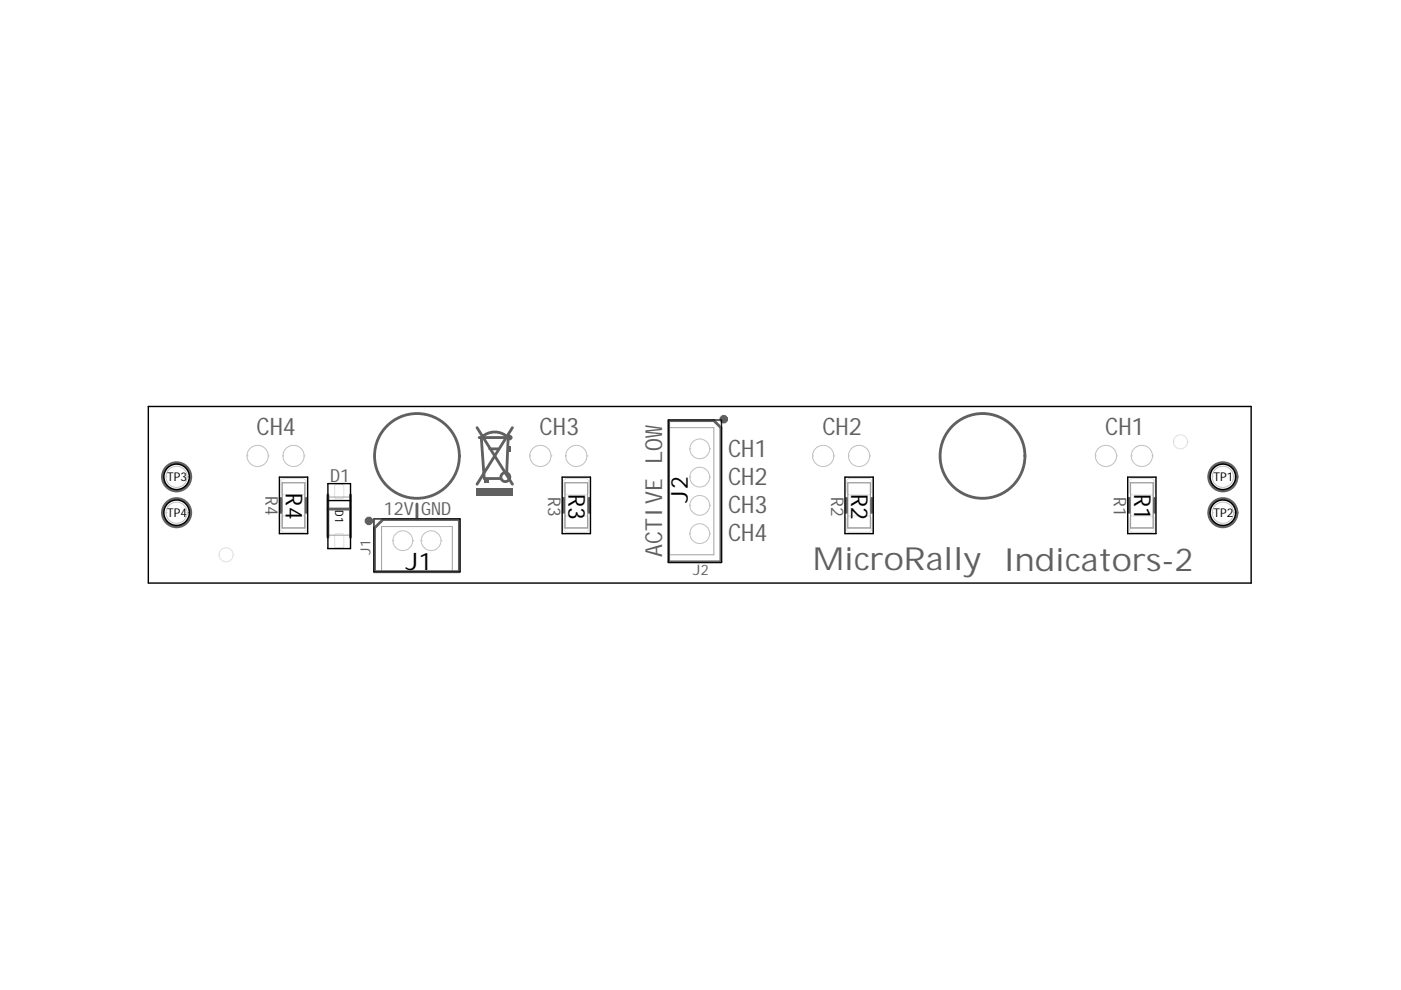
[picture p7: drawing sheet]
<svg xmlns="http://www.w3.org/2000/svg" width="297mm" height="210mm" viewBox="0 0 297 210" stroke-linecap="round" stroke-linejoin="round" font-family="sans-serif">
<defs><g id="words">
<text font-size="6.8" fill="#606060" x="172.3" y="120.8">MicroRally Indicators-2</text>
<g font-size="5.1" fill="#606060">
<text x="54.4" y="92.3">CH4</text>
<text x="114.4" y="92.3">CH3</text>
<text x="174.4" y="92.3">CH2</text>
<text x="234.3" y="92.3">CH1</text>
<text x="154.4" y="96.8">CH1</text>
<text x="154.4" y="102.8">CH2</text>
<text x="154.4" y="108.8">CH3</text>
<text x="154.4" y="114.8">CH4</text>
</g>
<text font-size="5.1" x="86" y="120.8">J1</text>
<g font-size="5">
<text x="60.6" y="104.6" transform="rotate(90 60.6 104.6)">R4</text>
<text x="120.6" y="104.7" transform="rotate(90 120.6 104.7)">R3</text>
<text x="145.8" y="106.6" transform="rotate(-90 145.8 106.6)">J2</text>
<text x="180.5" y="104.7" transform="rotate(90 180.5 104.7)">R2</text>
<text x="240.5" y="104.7" transform="rotate(90 240.5 104.7)">R1</text>
</g>
<text font-size="5" fill="#606060" x="140.4" y="118.2" transform="rotate(-90 140.4 118.2)">ACTIVE LOW</text>
<g font-size="3.8" fill="#606060">
<text x="70" y="102.1">D1</text>
<text x="81.4" y="109.3">12V</text>
<text x="89.3" y="109.3">GND</text>
</g>
<g font-size="3.7" fill="#606060">
<text x="56.3" y="105.2" transform="rotate(90 56.3 105.2)">R4</text>
<text x="116.3" y="105.3" transform="rotate(90 116.3 105.3)">R3</text>
<text x="176.2" y="105.3" transform="rotate(90 176.2 105.3)">R2</text>
<text x="236.2" y="105.3" transform="rotate(90 236.2 105.3)">R1</text>
</g>
<text font-size="3.1" fill="#606060" x="146.9" y="121.9">J2</text>
<text font-size="3" fill="#606060" x="78.6" y="117.6" transform="rotate(-90 78.6 117.6)">J1</text>
<g font-size="2.6">
<text x="35.5" y="101.9">TP3</text>
<text x="257.3" y="101.9">TP1</text>
<text x="35.4" y="109.5">TP4</text>
<text x="257.3" y="109.5">TP2</text>
</g>
<text font-size="2.5" x="71.1" y="108.2" transform="rotate(90 71.1 108.2)">D1</text>
</g></defs>
<g fill="none" stroke="#c0c0c0" stroke-width=".21">
<path d="M52.4 96.7h.1M52.4 96.7a2.25 2.25 0 0 0 2.2 2.2 2.25 2.25 0 0 0 2.3-2.2M52.4 96.7a2.25 2.25 0 0 1 2.2-2.3 2.25 2.25 0 0 1 2.3 2.3M56.9 96.7h.1M60 96.7h.1M60 96.7a2.25 2.25 0 0 0 2.2 2.2 2.25 2.25 0 0 0 2.3-2.2M60 96.7a2.25 2.25 0 0 1 2.2-2.3 2.25 2.25 0 0 1 2.3 2.3M64.5 96.7h.1M112.3 96.7h.1M112.3 96.7a2.25 2.25 0 0 0 2.3 2.2 2.25 2.25 0 0 0 2.2-2.2M112.3 96.7a2.25 2.25 0 0 1 2.3-2.3 2.25 2.25 0 0 1 2.2 2.3M116.8 96.7h.1"/>
<path d="M119.9 96.7h.1M119.9 96.7a2.25 2.25 0 0 0 2.3 2.2 2.25 2.25 0 0 0 2.2-2.2M119.9 96.7a2.25 2.25 0 0 1 2.3-2.3 2.25 2.25 0 0 1 2.2 2.3M124.4 96.7h.1M146.3 95.2h.1M146.3 95.2a2.1 2.1 0 0 0 2.1 2.1 2.1 2.1 0 0 0 2.1-2.1M146.3 95.2a2.1 2.1 0 0 1 2.1-2.1 2.1 2.1 0 0 1 2.1 2.1M150.5 95.2h.1M172.3 96.7h.1M172.3 96.7a2.25 2.25 0 0 0 2.2 2.2 2.25 2.25 0 0 0 2.3-2.2M172.3 96.7a2.25 2.25 0 0 1 2.2-2.3 2.25 2.25 0 0 1 2.3 2.3M176.8 96.7h.1"/>
<path d="M179.9 96.7h.1M179.9 96.7a2.25 2.25 0 0 0 2.2 2.2 2.25 2.25 0 0 0 2.3-2.2M179.9 96.7a2.25 2.25 0 0 1 2.2-2.3 2.25 2.25 0 0 1 2.3 2.3M184.4 96.7h.1M232.2 96.7h.1M232.2 96.7a2.25 2.25 0 0 0 2.3 2.2 2.25 2.25 0 0 0 2.2-2.2M232.2 96.7a2.25 2.25 0 0 1 2.3-2.3 2.25 2.25 0 0 1 2.2 2.3M236.7 96.7h.1M239.8 96.7h.1M239.8 96.7a2.25 2.25 0 0 0 2.3 2.2 2.25 2.25 0 0 0 2.2-2.2M239.8 96.7a2.25 2.25 0 0 1 2.3-2.3 2.25 2.25 0 0 1 2.2 2.3M244.3 96.7h.1"/>
<path d="M35.2 101.1h.1M35.2 101.1a2.25 2.25 0 0 0 2.2 2.2 2.25 2.25 0 0 0 2.3-2.2M35.2 101.1a2.25 2.25 0 0 1 2.2-2.2 2.25 2.25 0 0 1 2.3 2.2M35.2 108.7h.1M35.2 108.7a2.25 2.25 0 0 0 2.2 2.3 2.25 2.25 0 0 0 2.3-2.3M35.2 108.7a2.25 2.25 0 0 1 2.2-2.2 2.25 2.25 0 0 1 2.3 2.2M39.7 101.1h.1M39.7 108.7h.1M83.3 114.6h.1M83.3 114.6a2.1 2.1 0 0 0 2.1 2.1 2.1 2.1 0 0 0 2.1-2.1M83.3 114.6a2.1 2.1 0 0 1 2.1-2.1 2.1 2.1 0 0 1 2.1 2.1M87.5 114.6h.1"/>
<path d="M89.3 114.6h.1M89.3 114.6a2.1 2.1 0 0 0 2.1 2.1 2.1 2.1 0 0 0 2.1-2.1M89.3 114.6a2.1 2.1 0 0 1 2.1-2.1 2.1 2.1 0 0 1 2.1 2.1M93.5 114.6h.1M146.3 101.2h.1M146.3 101.2a2.1 2.1 0 0 0 2.1 2.1 2.1 2.1 0 0 0 2.1-2.1M146.3 101.2a2.1 2.1 0 0 1 2.1-2.1 2.1 2.1 0 0 1 2.1 2.1M146.3 107.2h.1M146.3 107.2a2.1 2.1 0 0 0 2.1 2 2.1 2.1 0 0 0 2.1-2M146.3 107.2a2.1 2.1 0 0 1 2.1-2.1 2.1 2.1 0 0 1 2.1 2.1M146.3 113.1h.1M146.3 113.1a2.1 2.1 0 0 0 2.1 2.1 2.1 2.1 0 0 0 2.1-2.1"/>
<path d="M146.3 113.1a2.1 2.1 0 0 1 2.1-2.1 2.1 2.1 0 0 1 2.1 2.1M150.5 101.2h.1M150.5 107.2h.1M150.5 113.1h.1M257 101.1h.1M257 101.1a2.25 2.25 0 0 0 2.3 2.2 2.25 2.25 0 0 0 2.2-2.2M257 101.1a2.25 2.25 0 0 1 2.3-2.2 2.25 2.25 0 0 1 2.2 2.2M257 108.7h.1M257 108.7a2.25 2.25 0 0 0 2.3 2.3 2.25 2.25 0 0 0 2.2-2.3M257 108.7a2.25 2.25 0 0 1 2.3-2.2 2.25 2.25 0 0 1 2.2 2.2M261.5 101.1h.1M261.5 108.7h.1"/>
</g>
<g fill="none" stroke="#e0e0e0" stroke-width=".21">
<path d="M248.8 93.7h.1M248.8 93.7a1.5 1.5 0 0 0 1.5 1.5 1.5 1.5 0 0 0 1.5-1.5M248.8 93.7a1.5 1.5 0 0 1 1.5-1.5 1.5 1.5 0 0 1 1.5 1.5M251.8 93.7h.1M46.4 117.6h.1M46.4 117.6a1.5 1.5 0 0 0 1.5 1.5 1.5 1.5 0 0 0 1.5-1.5M46.4 117.6a1.5 1.5 0 0 1 1.5-1.5 1.5 1.5 0 0 1 1.5 1.5M49.4 117.6h.1M59.6 109.8l.4-.4h4.4l.5 .4v2.6l-.5 .4h-4.4l-.4-.4zM59.6 101.9l.4-.4h4.4l.5 .4v2.6l-.5 .4h-4.4l-.4-.4zM70.9 103l.3-.3h1.4l.3 .3v2.5l-.3 .2h-1.4l-.3-.2zM70.9 113.4l.3-.3h1.4l.3 .3v2.5l-.3 .2h-1.4l-.3-.2z"/>
<path d="M119.6 109.8l.4-.4h4.4l.4 .4v2.6l-.4 .4h-4.4l-.4-.4zM119.6 101.9l.4-.4h4.4l.4 .4v2.6l-.4 .4h-4.4l-.4-.4zM179.5 109.8l.4-.4h4.4l.5 .4v2.6l-.5 .4h-4.4l-.4-.4zM179.5 101.9l.4-.4h4.4l.5 .4v2.6l-.5 .4h-4.4l-.4-.4zM239.5 109.8l.4-.4h4.4l.4 .4v2.6l-.4 .4h-4.4l-.4-.4zM239.5 101.9l.4-.4h4.4l.4 .4v2.6l-.4 .4h-4.4l-.4-.4z"/>
</g>
<path d="M141.9 89.2h11v29.9h-11zM141.9 90.7h9.5v26.9h-9.5M59.8 102.4h4.8v9.5h-4.8zM69.4 105.4h5.1v8.1h-5.1zM79.4 110.1h18v11h-18zM119.8 102.4h4.8v9.5h-4.8zM179.7 102.4h4.8v9.5h-4.8zM239.7 102.4h4.8v9.5h-4.8zM80.9 121.1v-9.5h15v9.5" fill="none" stroke="#a0a0a0" stroke-width=".21"/>
<g fill="none" stroke="#606060" stroke-width=".6">
<path d="M101.1 90.7l7.5 12M101.6 92.8h6.1l-.3 7.2M102 92.8l.7 8.7h3.2M103.8 95.2h1.8M108.6 90.7l-7.5 12M141.8 89.2h9.6l1.5 1.5v28.4h-11.1zM59.5 105.7v2.9M64.9 105.7v2.9M69.5 104.9v9M69.5 107.9h4.8M74.3 104.9v9M79.4 111.9l1.8-1.8h16.2v11.1h-18z"/>
<path d="M88.4 106.9v3.2M119.5 105.7v2.9M124.9 105.7v2.9M179.4 105.7v2.9M184.8 105.7v2.9M239.4 105.7v2.9M244.8 105.7v2.9"/>
</g>
<g fill="#606060">
<path d="M107.7 94.6h.6v1.2h-.6z" fill-rule="evenodd"/>
<path d="M102.6 101.5h.9v.9h-.9z" fill-rule="evenodd"/>
<path d="M101 103.6h7.8v1.5h-7.8z" fill-rule="evenodd"/>
</g>
<g fill="none" stroke="#606060" stroke-width=".6">
<path d="M102 92.8a4 4 0 0 1 5.7 0"/>
<circle cx="88.4" cy="96.7" r="9"/>
<circle cx="108" cy="92.8" r=".3"/>
<circle cx="208.3" cy="96.7" r="9"/>
<circle cx="37.4" cy="101.1" r="3"/>
<circle cx="37.4" cy="108.7" r="3"/>
<circle cx="107.1" cy="101.2" r=".95"/>
<circle cx="259.3" cy="101.1" r="3"/>
<circle cx="259.3" cy="108.7" r="3"/>
</g>
<g fill="none" stroke="#606060" stroke-width=".9">
<circle cx="153.5" cy="88.9" r=".45"/>
<circle cx="78.2" cy="110.4" r=".45"/>
</g>
<g fill="none" stroke="#000" stroke-width=".3">
<path d="M31.4 86.2h233.9v37.4h-233.9zM59.2 101.2h6v11.9h-6zM69.5 102.5h4.8v13.8h-4.8zM69.5 106.1h4.8M119.2 101.2h6v11.9h-6zM179.1 101.2h6v11.9h-6zM239.1 101.2h6v11.9h-6z"/>
<circle cx="37.4" cy="101.1" r="2.7"/>
<circle cx="37.4" cy="108.7" r="2.7"/>
<circle cx="259.3" cy="101.1" r="2.7"/>
<circle cx="259.3" cy="108.7" r="2.7"/>
</g>
<path d="M141.8 89h11.2v30.3h-11.2zM79.3 110h18.2v11.2h-18.2z" fill="none" stroke="#000" stroke-width=".21"/>
<use href="#words"/>
</svg>
